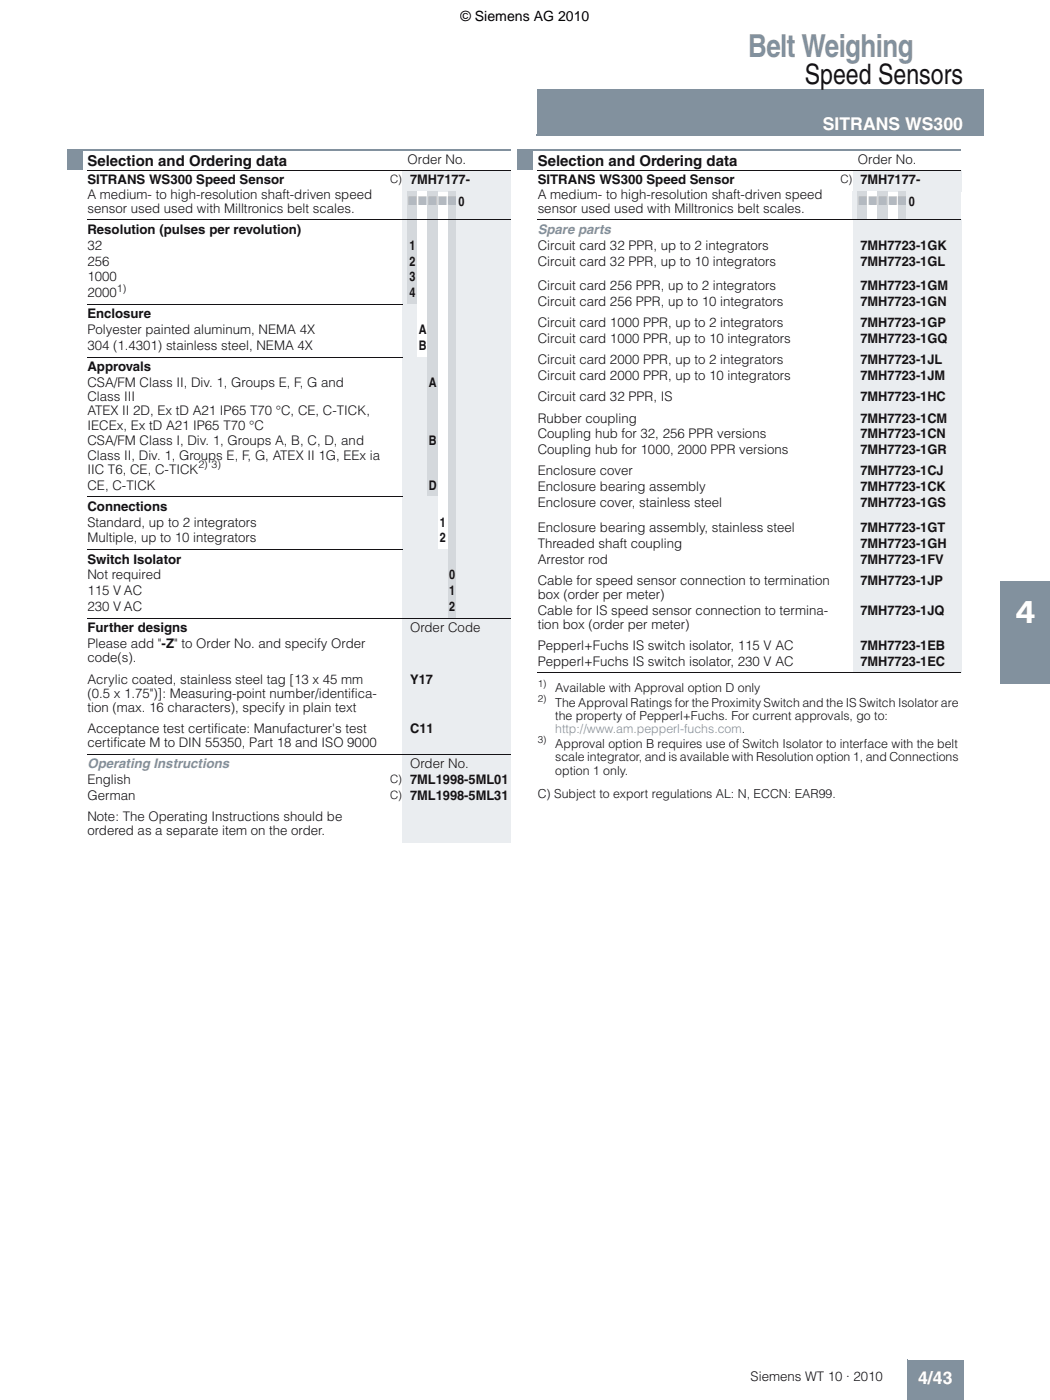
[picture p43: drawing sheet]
<svg xmlns="http://www.w3.org/2000/svg" width="210mm" height="280mm" viewBox="0 0 210 280" stroke-linecap="round" stroke-linejoin="round" font-family="sans-serif">
<defs><g id="words">
<text font-size="6.3" fill="#82919e" x="149.6" y="11.3">Belt Weighing</text>
<text font-size="6.3" fill="#fff" x="203.1" y="124.6">4</text>
<text font-size="5.6" fill="#141215" x="160.9" y="16.8">Speed Sensors</text>
<g font-size="3.5" fill="#fff">
<text x="164.5" y="26.1">SITRANS WS300</text>
<text x="183.5" y="277">4/43</text>
</g>
<g font-size="3" fill="#141215">
<text x="17.5" y="33.1">Selection and Ordering data</text>
<text x="107.5" y="33.1">Selection and Ordering data</text>
</g>
<text font-size="2.8" x="92.1" y="4.2">© Siemens AG 2010</text>
<g font-size="2.6" fill="#141215">
<text x="81.5" y="32.9">Order No.</text>
<text x="171.5" y="32.9">Order No.</text>
<text x="17.5" y="36.9">SITRANS WS300 Speed Sensor</text>
<text x="17.5" y="39.7">A medium- to high-resolution shaft-driven speed</text>
<text x="82" y="36.9">7MH7177-</text>
<text x="91.7" y="41.1">0</text>
<text x="107.5" y="36.9">SITRANS WS300 Speed Sensor</text>
<text x="107.5" y="39.7">A medium- to high-resolution shaft-driven speed</text>
<text x="172" y="36.9">7MH7177-</text>
<text x="181.7" y="41.1">0</text>
<text x="17.5" y="46.8">Resolution (pulses per revolution)</text>
<text x="17.5" y="42.5">sensor used used with Milltronics belt scales.</text>
<text x="107.5" y="42.5">sensor used used with Milltronics belt scales.</text>
<text x="17.5" y="50">32</text>
<text x="17.5" y="53.1">256</text>
<text x="81.9" y="50">1</text>
<text x="81.9" y="53.1">2</text>
<text x="107.5" y="50">Circuit card 32 PPR, up to 2 integrators</text>
<text x="107.5" y="53.1">Circuit card 32 PPR, up to 10 integrators</text>
<text x="172" y="50">7MH7723-1GK</text>
<text x="172" y="53.1">7MH7723-1GL</text>
<text x="17.5" y="56.3">1000</text>
<text x="17.5" y="59.5">2000</text>
<text x="81.9" y="56.3">3</text>
<text x="81.9" y="59.5">4</text>
<text x="107.5" y="58.1">Circuit card 256 PPR, up to 2 integrators</text>
<text x="172" y="58.1">7MH7723-1GM</text>
<text x="17.5" y="63.7">Enclosure</text>
<text x="107.5" y="61.3">Circuit card 256 PPR, up to 10 integrators</text>
<text x="107.5" y="65.5">Circuit card 1000 PPR, up to 2 integrators</text>
<text x="172" y="61.3">7MH7723-1GN</text>
<text x="172" y="65.5">7MH7723-1GP</text>
<text x="17.5" y="66.9">Polyester painted aluminum, NEMA 4X</text>
<text x="17.5" y="70.1">304 (1.4301) stainless steel, NEMA 4X</text>
<text x="83.7" y="66.9">A</text>
<text x="83.7" y="70.1">B</text>
<text x="107.5" y="68.7">Circuit card 1000 PPR, up to 10 integrators</text>
<text x="172" y="68.7">7MH7723-1GQ</text>
<text x="17.5" y="74.3">Approvals</text>
<text x="17.5" y="77.5">CSA/FM Class II, Div. 1, Groups E, F, G and</text>
<text x="85.7" y="77.5">A</text>
<text x="107.5" y="72.9">Circuit card 2000 PPR, up to 2 integrators</text>
<text x="107.5" y="76.1">Circuit card 2000 PPR, up to 10 integrators</text>
<text x="172" y="72.9">7MH7723-1JL</text>
<text x="172" y="76.1">7MH7723-1JM</text>
<text x="17.5" y="80.3">Class III</text>
<text x="17.5" y="83.1">ATEX II 2D, Ex tD A21 IP65 T70 °C, CE, C-TICK,</text>
<text x="107.5" y="80.3">Circuit card 32 PPR, IS</text>
<text x="172" y="80.3">7MH7723-1HC</text>
<text x="17.5" y="86">IECEx, Ex tD A21 IP65 T70 °C</text>
<text x="17.5" y="89.1">CSA/FM Class I, Div. 1, Groups A, B, C, D, and</text>
<text x="85.7" y="89.1">B</text>
<text x="107.5" y="84.5">Rubber coupling</text>
<text x="107.5" y="87.7">Coupling hub for 32, 256 PPR versions</text>
<text x="172" y="84.5">7MH7723-1CM</text>
<text x="172" y="87.7">7MH7723-1CN</text>
<text x="17.5" y="91.9">Class II, Div. 1, Groups E, F, G, ATEX II 1G, EEx ia</text>
<text x="17.5" y="94.8">IIC T6, CE, C-TICK</text>
<text x="107.5" y="90.9">Coupling hub for 1000, 2000 PPR versions</text>
<text x="107.5" y="95.1">Enclosure cover</text>
<text x="172" y="90.9">7MH7723-1GR</text>
<text x="172" y="95.1">7MH7723-1CJ</text>
<text x="17.5" y="97.9">CE, C-TICK</text>
<text x="85.7" y="97.9">D</text>
<text x="107.5" y="98.3">Enclosure bearing assembly</text>
<text x="107.5" y="101.5">Enclosure cover, stainless steel</text>
<text x="172" y="98.3">7MH7723-1CK</text>
<text x="172" y="101.5">7MH7723-1GS</text>
<text x="17.5" y="102.2">Connections</text>
<text x="17.5" y="105.4">Standard, up to 2 integrators</text>
<text x="87.9" y="105.4">1</text>
<text x="107.5" y="106.4">Enclosure bearing assembly, stainless steel</text>
<text x="172" y="106.4">7MH7723-1GT</text>
<text x="17.5" y="108.5">Multiple, up to 10 integrators</text>
<text x="17.5" y="112.8">Switch Isolator</text>
<text x="87.9" y="108.5">2</text>
<text x="107.5" y="109.6">Threaded shaft coupling</text>
<text x="107.5" y="112.8">Arrestor rod</text>
<text x="172" y="109.6">7MH7723-1GH</text>
<text x="172" y="112.8">7MH7723-1FV</text>
<text x="17.5" y="115.9">Not required</text>
<text x="17.5" y="119.1">115 V AC</text>
<text x="89.8" y="115.9">0</text>
<text x="89.8" y="119.1">1</text>
<text x="107.5" y="117">Cable for speed sensor connection to termination</text>
<text x="107.5" y="119.8">box (order per meter)</text>
<text x="172" y="117">7MH7723-1JP</text>
<text x="17.5" y="122.3">230 V AC</text>
<text x="89.8" y="122.3">2</text>
<text x="107.5" y="123">Cable for IS speed sensor connection to termina-</text>
<text x="107.5" y="125.8">tion box (order per meter)</text>
<text x="172" y="123">7MH7723-1JQ</text>
<text x="17.5" y="126.5">Further designs</text>
<text x="17.5" y="129.7">Please add &quot;-Z&quot; to Order No. and specify Order</text>
<text x="82" y="126.5">Order Code</text>
<text x="107.5" y="130.1">Pepperl+Fuchs IS switch isolator, 115 V AC</text>
<text x="172" y="130.1">7MH7723-1EB</text>
<text x="17.5" y="136.8">Acrylic coated, stainless steel tag [13 x 45 mm</text>
<text x="17.5" y="132.5">code(s).</text>
<text x="82" y="136.8">Y17</text>
<text x="107.5" y="133.2">Pepperl+Fuchs IS switch isolator, 230 V AC</text>
<text x="172" y="133.2">7MH7723-1EC</text>
<text x="17.5" y="139.6">(0.5 x 1.75&quot;)]: Measuring-point number/identifica-</text>
<text x="17.5" y="142.4">tion (max. 16 characters), specify in plain text</text>
<text x="17.5" y="146.6">Acceptance test certificate: Manufacturer's test</text>
<text x="17.5" y="149.5">certificate M to DIN 55350, Part 18 and ISO 9000</text>
<text x="82" y="146.6">C11</text>
<text x="82" y="153.7">Order No.</text>
<text x="17.5" y="156.9">English</text>
<text x="17.5" y="160">German</text>
<text x="82" y="156.9">7ML1998-5ML01</text>
<text x="82" y="160">7ML1998-5ML31</text>
<text x="17.5" y="164.3">Note: The Operating Instructions should be</text>
<text x="17.5" y="167.1">ordered as a separate item on the order.</text>
<text x="150.1" y="276.4">Siemens WT 10 · 2010</text>
</g>
<g font-size="2.6" fill="#82919e">
<text x="107.5" y="46.8">Spare parts</text>
<text x="17.5" y="153.7">Operating Instructions</text>
</g>
<g font-size="2.5" fill="#b0bbc5">
<text x="81.7" y="41">7</text>
<text x="83.7" y="41">7</text>
<text x="85.7" y="41">77</text>
<text x="89.6" y="41">7</text>
<text x="171.7" y="41">7</text>
<text x="173.7" y="41">7</text>
<text x="175.7" y="41">77</text>
<text x="179.6" y="41">7</text>
</g>
<g font-size="2.5" fill="#141215">
<text x="111" y="138.4">Available with Approval option D only</text>
<text x="111" y="141.4">The Approval Ratings for the Proximity Switch and the IS Switch Isolator are</text>
<text x="111" y="144.1">the property of Pepperl+Fuchs. For current approvals, go to:</text>
<text x="111" y="149.7">Approval option B requires use of Switch Isolator to interface with the belt</text>
<text x="111" y="152.3">scale integrator, and is available with Resolution option 1, and Connections</text>
<text x="111" y="155">option 1 only.</text>
<text x="107.5" y="159.8">C) Subject to export regulations AL: N, ECCN: EAR99.</text>
</g>
<text font-size="2.5" fill="#82919e" x="111" y="146.7">http://www.am.pepperl-fuchs.com.</text>
<g font-size="2.3" fill="#141215">
<text x="78" y="36.7">C)</text>
<text x="168" y="36.7">C)</text>
<text x="78" y="156.6">C)</text>
<text x="78" y="159.8">C)</text>
</g>
<g font-size="2.1" fill="#141215">
<text x="23.4" y="58.4">1)</text>
<text x="39.7" y="93.7">2) 3)</text>
</g>
<g font-size="2" fill="#141215">
<text x="107.5" y="137.4">1)</text>
<text x="107.5" y="140.4">2)</text>
<text x="107.5" y="148.7">3)</text>
</g>
</g></defs>
<path d="M107.5 18.1h89v9h-89z" fill="#82919e"/>
<path d="M107.5 17.9v9.2M107.5 18.1h89.2M196.5 18.1v9.2M107.3 27.1h89.2" fill="none" stroke="#82919e" stroke-width=".35"/>
<path d="M181.5 272.1h11v8h-11z" fill="#82919e"/>
<path d="M181.5 272.1h11.1M181.5 272.1v8M192.5 272.1v8" fill="none" stroke="#82919e" stroke-width=".2"/>
<g fill="#82919e">
<path d="M200 116.3h9.9v20.5h-9.9z"/>
<path d="M13.5 30.1h3v4h-3z"/>
</g>
<g fill="#eaedf0">
<path d="M80.5 34.1h20.6v4.2h-20.6z"/>
<path d="M101.1 34.1h1v4.2h-1z"/>
<path d="M80.5 38.3h1v5.7h-1z"/>
</g>
<path d="M81.5 38.3h2v5.7h-2z" fill="#d4d8dc"/>
<path d="M83.5 38.3h2v5.7h-2z" fill="#fff"/>
<g fill="#d4d8dc">
<path d="M85.5 38.3h2v5.7h-2z"/>
<path d="M89.5 38.3h1.8v5.7h-1.8z"/>
</g>
<g fill="#eaedf0">
<path d="M91.3 38.3h2v5.7h-2z"/>
<path d="M93.3 38.3h8.8v5.7h-8.8z"/>
<path d="M80.5 44h1v4.2h-1z"/>
</g>
<path d="M81.5 44h2v4.2h-2z" fill="#d4d8dc"/>
<path d="M83.5 44h2v4.2h-2z" fill="#fff"/>
<g fill="#d4d8dc">
<path d="M85.5 44h2v4.2h-2z"/>
<path d="M89.5 44h1.8v4.2h-1.8z"/>
</g>
<g fill="#eaedf0">
<path d="M91.3 44h10.8v4.2h-10.8z"/>
<path d="M80.5 48.2h1v3.2h-1z"/>
</g>
<path d="M81.5 48.2h2v3.2h-2z" fill="#d4d8dc"/>
<path d="M83.5 48.2h2v3.2h-2z" fill="#fff"/>
<g fill="#d4d8dc">
<path d="M85.5 48.2h2v3.2h-2z"/>
<path d="M89.5 48.2h1.8v3.2h-1.8z"/>
</g>
<g fill="#eaedf0">
<path d="M91.3 48.2h10.8v3.2h-10.8z"/>
<path d="M80.5 51.4h1v3.1h-1z"/>
</g>
<path d="M81.5 51.4h2v3.1h-2z" fill="#d4d8dc"/>
<path d="M83.5 51.4h2v3.1h-2z" fill="#fff"/>
<g fill="#d4d8dc">
<path d="M85.5 51.4h2v3.1h-2z"/>
<path d="M89.5 51.4h1.8v3.1h-1.8z"/>
</g>
<g fill="#eaedf0">
<path d="M91.3 51.4h10.8v3.1h-10.8z"/>
<path d="M80.5 54.5h1v3.2h-1z"/>
</g>
<path d="M81.5 54.5h2v3.2h-2z" fill="#d4d8dc"/>
<path d="M83.5 54.5h2v3.2h-2z" fill="#fff"/>
<g fill="#d4d8dc">
<path d="M85.5 54.5h2v3.2h-2z"/>
<path d="M89.5 54.5h1.8v3.2h-1.8z"/>
</g>
<g fill="#eaedf0">
<path d="M91.3 54.5h10.8v3.2h-10.8z"/>
<path d="M80.5 57.7h1v3.2h-1z"/>
</g>
<path d="M81.5 57.7h2v3.2h-2z" fill="#d4d8dc"/>
<path d="M83.5 57.7h2v3.2h-2z" fill="#fff"/>
<g fill="#d4d8dc">
<path d="M85.5 57.7h2v3.2h-2z"/>
<path d="M89.5 57.7h1.8v3.2h-1.8z"/>
</g>
<g fill="#eaedf0">
<path d="M91.3 57.7h10.8v3.2h-10.8z"/>
<path d="M80.5 60.9h3v4.2h-3z"/>
</g>
<path d="M83.5 60.9h2v4.2h-2z" fill="#fff"/>
<g fill="#d4d8dc">
<path d="M85.5 60.9h2v4.2h-2z"/>
<path d="M89.5 60.9h1.8v4.2h-1.8z"/>
</g>
<g fill="#eaedf0">
<path d="M91.3 60.9h10.8v4.2h-10.8z"/>
<path d="M80.5 65.1h3v3.2h-3z"/>
</g>
<path d="M83.5 65.1h2v3.2h-2z" fill="#fff"/>
<g fill="#d4d8dc">
<path d="M85.5 65.1h2v3.2h-2z"/>
<path d="M89.5 65.1h1.8v3.2h-1.8z"/>
</g>
<g fill="#eaedf0">
<path d="M91.3 65.1h10.8v3.2h-10.8z"/>
<path d="M80.5 68.3h3v3.2h-3z"/>
</g>
<path d="M83.5 68.3h2v3.2h-2z" fill="#fff"/>
<g fill="#d4d8dc">
<path d="M85.5 68.3h2v3.2h-2z"/>
<path d="M89.5 68.3h1.8v3.2h-1.8z"/>
</g>
<g fill="#eaedf0">
<path d="M91.3 68.3h10.8v3.2h-10.8z"/>
<path d="M80.5 71.5h5v4.2h-5z"/>
</g>
<g fill="#d4d8dc">
<path d="M85.5 71.5h2v4.2h-2z"/>
<path d="M89.5 71.5h1.8v4.2h-1.8z"/>
</g>
<g fill="#eaedf0">
<path d="M91.3 71.5h10.8v4.2h-10.8z"/>
<path d="M80.5 75.7h5v11.7h-5z"/>
</g>
<g fill="#d4d8dc">
<path d="M85.5 75.7h2v11.7h-2z"/>
<path d="M89.5 75.7h1.8v11.7h-1.8z"/>
</g>
<g fill="#eaedf0">
<path d="M91.3 75.7h10.8v11.7h-10.8z"/>
<path d="M80.5 87.4h5v8.8h-5z"/>
</g>
<g fill="#d4d8dc">
<path d="M85.5 87.4h2v8.8h-2z"/>
<path d="M89.5 87.4h1.8v8.8h-1.8z"/>
</g>
<g fill="#eaedf0">
<path d="M91.3 87.4h10.8v8.8h-10.8z"/>
<path d="M80.5 96.2h5v3.2h-5z"/>
</g>
<g fill="#d4d8dc">
<path d="M85.5 96.2h2v3.2h-2z"/>
<path d="M89.5 96.2h1.8v3.2h-1.8z"/>
</g>
<g fill="#eaedf0">
<path d="M91.3 96.2h10.8v3.2h-10.8z"/>
<path d="M80.5 99.4h7v4.2h-7z"/>
</g>
<path d="M89.5 99.4h1.8v4.2h-1.8z" fill="#d4d8dc"/>
<g fill="#eaedf0">
<path d="M91.3 99.4h10.8v4.2h-10.8z"/>
<path d="M80.5 103.6h7v3.2h-7z"/>
</g>
<path d="M89.5 103.6h1.8v3.2h-1.8z" fill="#d4d8dc"/>
<g fill="#eaedf0">
<path d="M91.3 103.6h10.8v3.2h-10.8z"/>
<path d="M80.5 106.8h7v3.1h-7z"/>
</g>
<path d="M89.5 106.8h1.8v3.1h-1.8z" fill="#d4d8dc"/>
<g fill="#eaedf0">
<path d="M91.3 106.8h10.8v3.1h-10.8z"/>
<path d="M80.5 109.9h9v4.3h-9z"/>
</g>
<path d="M89.5 109.9h1.8v4.3h-1.8z" fill="#d4d8dc"/>
<g fill="#eaedf0">
<path d="M91.3 109.9h10.8v4.3h-10.8z"/>
<path d="M80.5 114.2h9v3.2h-9z"/>
</g>
<path d="M89.5 114.2h1.8v3.2h-1.8z" fill="#d4d8dc"/>
<g fill="#eaedf0">
<path d="M91.3 114.2h10.8v3.2h-10.8z"/>
<path d="M80.5 117.4h9v3.1h-9z"/>
</g>
<path d="M89.5 117.4h1.8v3.1h-1.8z" fill="#d4d8dc"/>
<g fill="#eaedf0">
<path d="M91.3 117.4h10.8v3.1h-10.8z"/>
<path d="M80.5 120.5h9v3.2h-9z"/>
</g>
<path d="M89.5 120.5h1.8v3.2h-1.8z" fill="#d4d8dc"/>
<g fill="#eaedf0">
<path d="M91.3 120.5h10.8v3.2h-10.8z"/>
<path d="M80.5 123.7h21.6v4.2h-21.6z"/>
<path d="M80.5 127.9h21.6v6h-21.6z"/>
<path d="M80.5 133.9h21.6v9.9h-21.6z"/>
<path d="M80.5 143.8h21.6v7.1h-21.6z"/>
<path d="M80.5 150.9h20.6v4.2h-20.6z"/>
<path d="M101.1 150.9h1v4.2h-1z"/>
<path d="M80.5 155.1h21.6v3.2h-21.6z"/>
<path d="M80.5 158.3h21.6v3.2h-21.6z"/>
<path d="M80.5 161.5h21.6v7h-21.6z"/>
</g>
<path d="M13.5 30.1h88.6" fill="none" stroke="#82919e" stroke-width=".4"/>
<path d="M17.5 34.1h84.6M17.5 44h84.6M17.5 60.9h63M17.5 71.5h63M17.5 99.4h63M17.5 109.9h63M17.5 123.7h84.6M17.5 150.9h84.6" fill="none" stroke="#141215" stroke-width=".2"/>
<g fill="#eaedf0">
<path d="M170.5 44h21.6v4.2h-21.6z"/>
<path d="M170.5 48.2h21.6v3.2h-21.6z"/>
<path d="M170.5 51.4h21.6v3.8h-21.6z"/>
<path d="M170.5 55.2h21.6v4.3h-21.6z"/>
<path d="M170.5 59.5h21.6v3.2h-21.6z"/>
<path d="M170.5 62.7h21.6v4.2h-21.6z"/>
<path d="M170.5 66.9h21.6v3.2h-21.6z"/>
<path d="M170.5 70.1h21.6v4.2h-21.6z"/>
<path d="M170.5 74.3h21.6v3.2h-21.6z"/>
<path d="M170.5 77.5h21.6v4.2h-21.6z"/>
<path d="M170.5 81.7h21.6v4.3h-21.6z"/>
<path d="M170.5 86h21.6v3.1h-21.6z"/>
<path d="M170.5 89.1h21.6v3.2h-21.6z"/>
<path d="M170.5 92.3h21.6v4.2h-21.6z"/>
<path d="M170.5 96.5h21.6v3.2h-21.6z"/>
<path d="M170.5 99.7h21.6v3.9h-21.6z"/>
<path d="M170.5 103.6h21.6v4.2h-21.6z"/>
<path d="M170.5 107.8h21.6v3.2h-21.6z"/>
<path d="M170.5 111h21.6v3.2h-21.6z"/>
<path d="M170.5 114.2h21.6v7h-21.6z"/>
<path d="M170.5 121.2h21.6v6h-21.6z"/>
<path d="M170.5 127.2h21.6v4.3h-21.6z"/>
<path d="M170.5 131.5h21.6v3.1h-21.6z"/>
</g>
<path d="M103.5 30.1h3v4h-3z" fill="#82919e"/>
<g fill="#eaedf0">
<path d="M170.5 34.1h20.6v4.2h-20.6z"/>
<path d="M191.1 34.1h1v4.2h-1z"/>
<path d="M170.5 38.3h1v5.7h-1z"/>
</g>
<path d="M171.5 38.3h2v5.7h-2z" fill="#d4d8dc"/>
<path d="M173.5 38.3h2v5.7h-2z" fill="#fff"/>
<g fill="#d4d8dc">
<path d="M175.5 38.3h2v5.7h-2z"/>
<path d="M179.5 38.3h1.8v5.7h-1.8z"/>
</g>
<g fill="#eaedf0">
<path d="M181.3 38.3h2v5.7h-2z"/>
<path d="M183.3 38.3h8.8v5.7h-8.8z"/>
</g>
<path d="M103.5 30.1h88.6" fill="none" stroke="#82919e" stroke-width=".4"/>
<path d="M107.5 34.1h84.6M107.5 44h84.6M107.5 134.6h84.6" fill="none" stroke="#141215" stroke-width=".2"/>
<use href="#words"/>
</svg>
